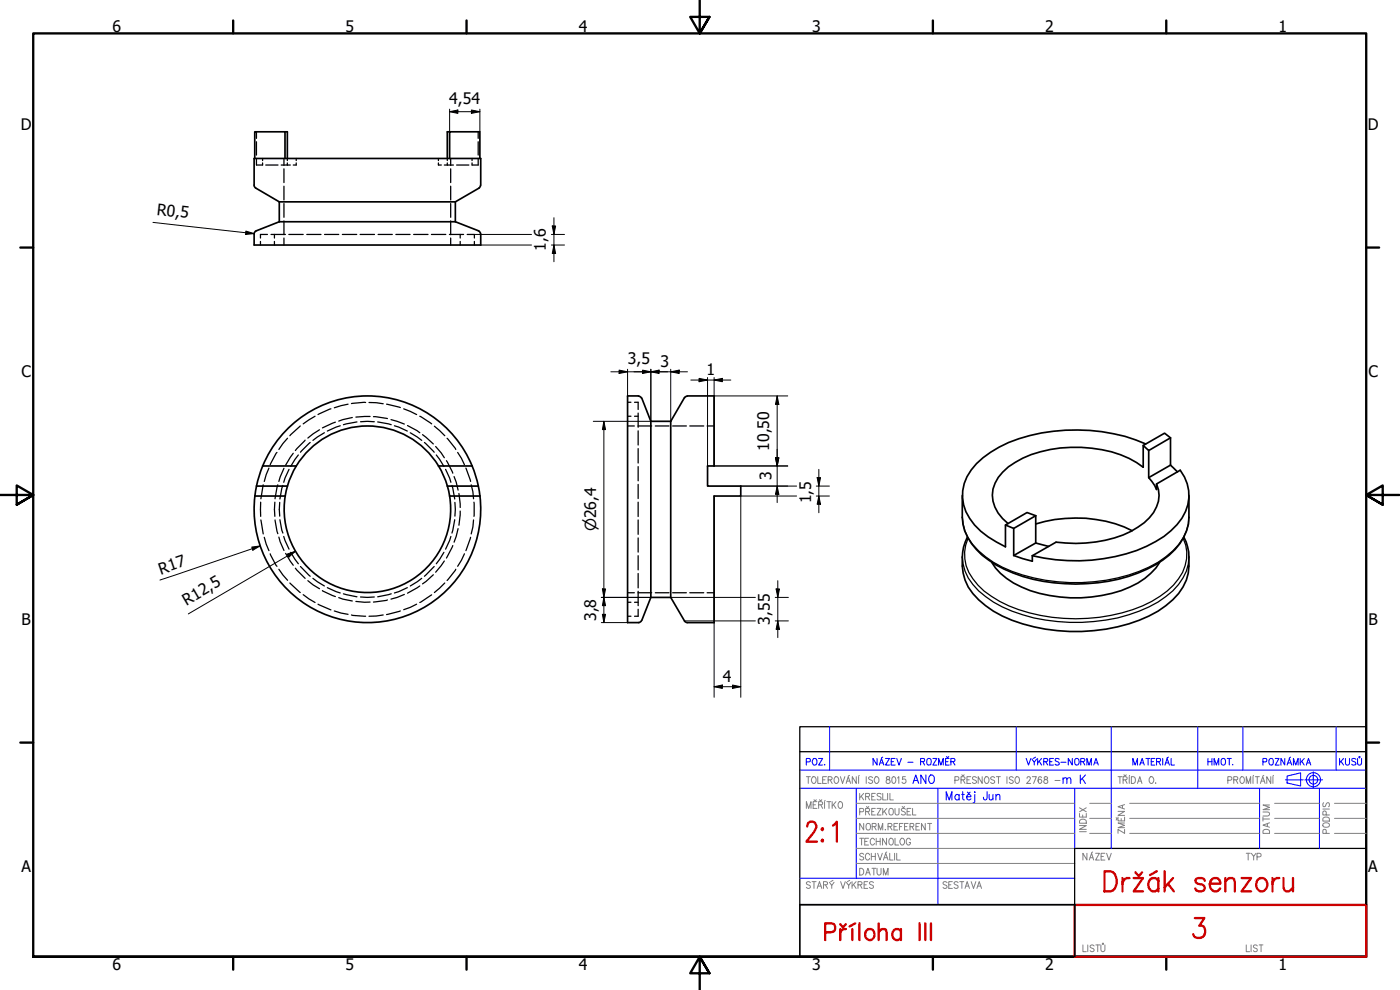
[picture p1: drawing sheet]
<svg xmlns="http://www.w3.org/2000/svg" width="420mm" height="297mm" viewBox="0 0 420 297" stroke-linecap="round" stroke-linejoin="round" font-family="sans-serif">
<defs><g id="words">
<g font-size="4.8">
<text x="33.7" y="9.6">6</text>
<text x="103.7" y="9.6">5</text>
<text x="173.7" y="9.6">4</text>
<text x="243.7" y="9.6">3</text>
<text x="313.7" y="9.6">2</text>
<text x="383.7" y="9.6">1</text>
<text x="134.8" y="31.2">4,54</text>
<text x="6.2" y="38.9">D</text>
<text x="410.5" y="38.9">D</text>
<text x="47" y="64.4" transform="rotate(6 47 64.4)">R0,5</text>
<text x="163.8" y="75.3" transform="rotate(-90 163.8 75.3)">1,6</text>
<text x="6.4" y="113.1">C</text>
<text x="188.5" y="109.2">3,5</text>
<text x="198.2" y="110">3</text>
<text x="212" y="112.5">1</text>
<text x="410.7" y="113.1">C</text>
<text x="230.8" y="135.3" transform="rotate(-90 230.8 135.3)">10,50</text>
<text x="231.6" y="144.1" transform="rotate(-90 231.6 144.1)">3</text>
<text x="243.4" y="151" transform="rotate(-90 243.4 151)">1,5</text>
<text x="48.3" y="172.4" transform="rotate(-19 48.3 172.4)">R17</text>
<text x="55.9" y="181.7" transform="rotate(-30 55.9 181.7)">R12,5</text>
<text x="6.4" y="187.4">B</text>
<text x="178.9" y="186.4" transform="rotate(-90 178.9 186.4)">3,8</text>
<text x="231" y="187.4" transform="rotate(-90 231 187.4)">3,55</text>
<text x="410.7" y="187.4">B</text>
<text x="217" y="204.5">4</text>
<text x="6.4" y="261.7">A</text>
<text x="410.7" y="261.7">A</text>
<text x="33.7" y="290.9">6</text>
<text x="103.7" y="290.9">5</text>
<text x="173.7" y="290.9">4</text>
<text x="243.7" y="290.9">3</text>
<text x="313.7" y="290.9">2</text>
<text x="383.7" y="290.9">1</text>
</g>
<text font-size="4.6" x="178.9" y="159.4" transform="rotate(-90 178.9 159.4)">⌀26,4</text>
</g></defs>
<g fill="none" stroke="#000" stroke-width=".38">
<path d="M77 39.5v2M143.5 39.5v2M77 47.5v2h1.8v-.6M77 42.5v4M78.8 47.5v.7M79.8 49.5h3.6M84.4 49.5h2.7M85.2 47.5v2.1M85.2 50.7v4.1M85.2 55.9v4.1M86.2 47.5v.7M86.2 48.9v.6"/>
<path d="M88.9 48.9v.6h-.9M88.9 47.5v.7M131.6 47.5v.7M131.6 48.9v.6h.9M133.3 49.5h2.8M134.2 47.5v.7M134.2 48.9v.6M135.3 47.5v2.1M135.3 50.7v4.1M135.3 55.9v4.1M137 49.5h3.7M141.7 47.5v.7"/>
<path d="M143.5 47.5v2h-1.8v-.6M143.5 42.5v4M78.2 72.4v1.1M80.3 70.3h-2.1v1.1M81.3 70.3h4.4M82.4 70.3v1.1M82.4 72.4v1.1M85.2 61.1v4.1M85.2 66.3v4.1M85.2 71.4v2.1M86.7 70.3h4.3M92.1 70.3h4.2"/>
<path d="M97.4 70.3h4.3M102.7 70.3h4.4M108.1 70.3h4.3M113.5 70.3h4.2M118.8 70.3h4.3M124.1 70.3h4.4M129.5 70.3h4.3M134.9 70.3h4.2M135.3 61.1v4.1M135.3 66.3v4.1M135.3 71.4v2.1M138.1 70.3v1.1"/>
<path d="M138.1 72.4v1.1M140.2 70.3h2.2v1.1M142.4 72.4v1.1M83.1 135.7l-2 3.7M86.3 131.5l-2.6 3.4M88 136l-2.3 3.6M89.5 136.5l-2.3 3.4M90.1 127.8l-3.1 2.9M91.6 132.1l-3 3.1M93.1 132.8l-2.9 2.9M94.6 124.9l-3.6 2.3M95.9 129l-3.5 2.4"/>
<path d="M97.3 129.8l-3.4 2.3M99.3 122.7l-3.9 1.7M100.6 126.7l-3.8 1.7M102.1 127.7l-3.9 1.6M104.5 121.3l-4.2 1.1M105.7 125.3l-4 1.1M107.1 126.6l-4 .8M108.2 126.5h4.1M109.7 120.8l-4.2 .3M110.7 120.8l4.3 .3M111.1 125l-4.3 .1M112.1 125l4.2 .6"/>
<path d="M113.3 126.6l4.1 .8M116 121.3l4.1 1M117.3 125.9l4 1.3M118.4 127.7l3.8 1.6M121.2 122.7l3.8 1.7M122.3 127.7l3.7 2.1M123.1 129.8l3.5 2.3M126 124.9l3.5 2.3M126.8 130.4l3.2 2.8M127.4 132.8l2.9 2.9M130.4 127.9l3.1 2.8M130.7 134l2.6 3.3"/>
<path d="M130.9 136.5l2.3 3.4M134 138.2l1.9 3.8M134.2 131.5l2.6 3.4M137.4 135.7l2 3.7M188.3 127.8h2.1M188.3 120.7h1.1M188.3 124.9h1.1M190.4 120.7h1.1v2.2M190.4 124.9h1.1M191.5 127.8h4.1M191.5 123.9v4.3M191.5 129.3v4.2"/>
<path d="M191.5 134.6v4.3M196.7 127.8h4.1M201.9 127.8h4.1M207 127.8h4.2M212.2 127.8h2.1M78.2 150.7v4.2M78.3 156l.7 4.2M79 145.5l-.7 4.2M80.7 140.4l-1.4 4M82.5 150.7v4.2M82.5 156l.9 4.1M83.4 145.5l-.9 4.2"/>
<path d="M83.9 150.7v4.2M84 155.9l.9 4M84.9 145.7l-.9 4M85.2 140.5l-1.5 3.9M86.7 140.8l-1.5 3.9M133.7 140.8l1.6 3.9M135.6 145.7l.9 4M136.3 143l1.2 4.1M136.5 155.9l-.9 4M136.5 150.7v4.2M137.5 158.6l-1.2 4.1M137.7 148.1l.4 4.2"/>
<path d="M138.1 153.3l-.4 4.3M139.8 140.4l1.4 4M141.4 145.5l.5 2.1 .2 2.1M142.1 156l-.2 2.1-.5 2.1M142.2 150.7v4.2M191.5 140v4.3M191.5 145.3v4.3M191.5 150.7v4.3M191.5 156v4.3M79.3 161.2l1.4 4M81.1 166.2l2 3.7M83.7 161.1l1.5 4"/>
<path d="M83.7 170.8l2.6 3.3M85.2 161l1.5 3.8M85.7 166l2.3 3.6M87 174.9l3.1 2.9M87.2 165.7l2.3 3.4M88.6 170.5l3 3M90.2 170l2.9 2.9M91 178.4l3.6 2.4M92.4 174.2l3.5 2.4M93.9 173.5l3.4 2.3M96.8 177.2l3.8 1.8M98.2 176.3l3.9 1.6"/>
<path d="M101.7 179.3l4 1M103.1 178.2l4 .9M108.2 179.1h4.1M117.4 178.2l-4.1 .9M121.3 178.4l-4 1.4M122.2 176.3l-3.8 1.6M126 175.8l-3.7 2.2M126.6 173.5l-3.5 2.3M129.5 178.5l-3.5 2.3M130 172.5l-3.2 2.7M130.3 170l-2.9 2.9M133.2 165.7l-2.3 3.4"/>
<path d="M133.3 168.3l-2.6 3.4M133.5 174.9l-3.1 2.9M135.3 161l-1.6 3.8M135.9 163.7l-1.9 3.7M136.8 170.8l-2.6 3.4M139.4 166.2l-2 3.7M141.2 161.2l-1.4 4M188.3 177.8h2.1M191.5 177.8h4.1M191.5 161.4v4.3M191.5 166.7v4.3M191.5 172.1v4.3"/>
<path d="M191.5 177.4v4.3M196.7 177.8h4.1M201.9 177.8h4.1M207 177.8h4.2M212.2 177.8h2.1M95.4 181.3l3.9 1.7M100.3 183.3l4.2 1M105.5 184.5l4.2 .4M106.8 180.5l4.3 .1M115 184.5l-4.3 .4M116.3 180l-4.2 .6M120.1 183.3l-4.1 1.1"/>
<path d="M125 181.3l-3.8 1.6M188.3 184.9h1.1M188.3 180.7h1.1M190.4 180.7h1.1M191.5 182.8v2.1h-1.1"/>
</g>
<g fill="none" stroke="#000" stroke-width=".51">
<path d="M85.5 39.5h.7v8M134.9 39.5h-.7v8M76.3 55.5v-8h68v8M76.3 55.6l.5 .8 7 4.2M76.5 47.5v-8h9v8M134.9 47.5v-8h9.1v8M143.8 56.4l-7.1 4.2M144.2 55.6l-.5 .8M76.3 70.2v3.3h68v-3.3M83.8 66.5l-6.9 2.8-.5 .3-.1 .6M83.8 66.5h52.9M83.8 60.6h52.9"/>
<path d="M83.8 60.6v5.9M136.7 66.5l6.9 2.8 .4 .3 .2 .6M136.7 60.6v5.9M191.6 118.9l.6 .1 .3 .5M191.6 118.8h-3.3v68h3.3l.6-.2 .3-.4M192.6 119.4l2.7 7M205.4 119.3l-4.1 7.1M206.3 118.9l-.9 .5M206.3 118.8h8v21h-2v6h10v3h-8v38h-8M78.8 139.8h10.1M88.9 139.8a25 25 0 0 0 21.4 38 25 25 0 0 0 21.3-38M88.9 139.8a25 25 0 0 1 42.7 0"/>
<path d="M131.6 139.8h10.1M195.3 126.4v52.8M195.3 126.4h6M201.3 126.4v52.8M343.9 133.2a55.3 55.3 0 0 0-41.2-.4 24.8 24.8 0 0 0-12.5 10.3 12.5 12.5 0 0 0 2.3 14.4 28.8 28.8 0 0 0 9.3 6.6v-6.6l6.4-3.7 2.6 .9M344.7 135.2v8.1M351.3 131.4l-1.8-1.4-6.4 3.7v6.5a33.4 33.4 0 0 0-21.7-6 33.8 33.8 0 0 0-18.8 5.9 10.2 10.2 0 0 0-4 12l.9 1.8 1.4 1.7 1.6 1.5M351.3 131.4l-6.6 3.8-1.6-1.5M351.3 139.6l2.1 2M351.3 131.4v8.2M351.3 139.6l-6.6 3.7M76.5 148.8h9"/>
<path d="M77 145.8h9.2M134.2 145.8h9.3M134.9 148.8h9.1M288.8 148.6v6.6a16.3 16.3 0 0 0 7.9 12.9 47.2 47.2 0 0 0 29.4 7 42.8 42.8 0 0 0 24.8-8.6 15.3 15.3 0 0 0 5.9-11.3v-6.6M304.2 158.5v8.2M310.8 154.7l-6.6 3.8-2.4-1M310.8 157.2a39.5 39.5 0 0 1 29 2M310.8 154.7v8.2M344.7 143.3l1.8 2.4 .6 1.2v-1.7l7.1-4.1a12.4 12.4 0 0 1-.9 16.3 33.8 33.8 0 0 1-18.6 9.6 55.7 55.7 0 0 1-24.9-.3M347.1 145.2a9 9 0 0 1-2.2 10.2 28.6 28.6 0 0 1-19 7.5l-3 .2-6-.4-7.1 4M195.3 179.2l-2.7 7M195.3 179.2h6"/>
<path d="M201.3 179.2l4.1 7.1 .9 .5M290.3 161.1a17.4 17.4 0 0 0 .3 15 27.7 27.7 0 0 0 16.3 11.1 54.8 54.8 0 0 0 37.9-2.4 21.6 21.6 0 0 0 11.2-10.8 18.3 18.3 0 0 0-.7-12.9M297.6 168.7a21 21 0 0 0 11.6 8.5 42.1 42.1 0 0 0 32.3-2.3 18.6 18.6 0 0 0 6.5-6.2M304.2 166.7l5.6 1.7v-1.7M310.8 162.9l3.9 1M310.8 162.9l-6.6 3.8"/>
<circle cx="110.3" cy="152.8" r="34"/>
</g>
<path d="M288.8 155.2a15.1 15.1 0 0 0 7 11.9 41.3 41.3 0 0 0 21.5 7.4 51.7 51.7 0 0 0 30.2-5.8 20.6 20.6 0 0 0 8.5-9.3l.6-2.1 .2-2.1M288.8 167.1a15.1 15.1 0 0 0 7 11.9 41.3 41.3 0 0 0 21.5 7.5 51.7 51.7 0 0 0 30.2-5.9 18 18 0 0 0 9.1-11.3l.2-2.2M290.5 161.5a12.4 12.4 0 0 0 3 14.1 34 34 0 0 0 18.7 9 52.4 52.4 0 0 0 33.4-4.1 19.3 19.3 0 0 0 10.1-10.8 11 11 0 0 0-.6-8.2" fill="none" stroke="#000" stroke-width=".38"/>
<g fill="none" stroke="#000" stroke-width=".7">
<path d="M70 6.1v3.9M140 6.1v3.9M210 0v10l-2.9-4.9h5.8l-2.9 4.9 2.9-4.9M280 6.1v3.9M350 6.1v3.9M6.1 74.3h3.9M410 74.3h3.9M0 148.5h10l-5-2.8v5.7l5-2.9-5 2.9M420 148.5h-10l5-2.8v5.7l-5-2.9 5 2.9M6.1 222.8h3.9M410 222.8h3.9M10 287.1v-277.1h400v277.1h-400h400"/>
<path d="M70 287.1v3.8M140 287.1v3.8M212.9 292l-2.9-4.9 2.9 4.9h-5.8l2.9-4.9v9.9M280 287.1v3.8M350 287.1v3.8"/>
</g>
<!-- layer: 3_TUCNA -->
<g fill="none" stroke="#c00" stroke-width=".7">
<path d="M242.3 248a1.35 1.35 0 0 1 .8-1.4h.9a1.54 1.54 0 0 1 .7 2.2l-2.7 3.7h3.2M246.8 248.5l.2 .3-.2 .3-.2-.3zM246.8 252l.2 .3-.2 .2-.2-.2zM250 247.7l1.1-1.1v5.9M247.6 279.7h2l.7-.3a1.41 1.41 0 0 0 .3-1.4 1.41 1.41 0 0 0-1-1h-2v5.1M252.2 277.3l.8 .9 .9-.9M252.2 278.8v3.3M253.9 278.8a1.4 1.4 0 0 0-1.7 1.3M255.8 278.8v3.3M256.7 277l-1.7 1M257.9 277v5.1M260.3 278.9a1.65 1.65 0 0 1 2.2 1 1.65 1.65 0 0 1-1.1 2.2 1.7 1.7 0 0 1-1.8-1.2 1.7 1.7 0 0 1 .7-2z"/>
<path d="M263.7 279.7l.7-.8 .4-.1 1.1 .1 .2 3.2M263.7 277v5.1M270.4 279.4a1.44 1.44 0 0 0-1.9-.5 1.44 1.44 0 0 0-.7 1.8 1.38 1.38 0 0 0 1 1.3 1.38 1.38 0 0 0 1.6-.6M270.4 278.8v3.3M276 277v5.1M277.7 277v5.1M279.4 277v5.1M331.5 261.4h1.7a2.89 2.89 0 0 1 1.9 3.8 2.48 2.48 0 0 1-1.9 2.2h-1.7zM336.9 263.4v4M339 263.4a1.73 1.73 0 0 0-2.1 1.8M340.2 263.4h2.8l-2.8 4h2.8M340.7 261.7l1.1 1.2 1-1.2"/>
<path d="M347.2 261.4l-2.1 1.2M347.7 264.3a1.69 1.69 0 0 0-2.2-.7 1.69 1.69 0 0 0-.9 2.1 1.6 1.6 0 0 0 1.2 1.7 1.6 1.6 0 0 0 1.9-.8M347.7 263.4v4M349.5 261.4v6M350.5 265.2l1.8 2.2M352 263.4l-2.5 2.9M358.6 275.4h2.8l-1.5 2.3h.8a1.98 1.98 0 0 1 .7 3 1.98 1.98 0 0 1-3.1 .1l-.2-.5M361.6 264.3l-.3-.6-.7-.3-1.6 .3-.3 .6 .3 .5 2.3 .9 .3 .9a1.55 1.55 0 0 1-1.5 .9 1.55 1.55 0 0 1-1.4-.9M363.1 265.2a1.61 1.61 0 0 1 1-1.7 1.61 1.61 0 0 1 1.9 .5l.2 1.2h-3.1a1.72 1.72 0 0 0 .9 2 1.72 1.72 0 0 0 2.2-.6M367.7 264.6l.8-.9 .5-.3h.8l.5 .3 .3 .9v2.8M367.7 263.4v4M372.6 263.4h2.9l-2.9 4h2.9"/>
<path d="M377.8 263.7a1.86 1.86 0 0 1 2.3 .5 1.86 1.86 0 0 1-.1 2.4 1.6 1.6 0 0 1-1.8 .8 1.6 1.6 0 0 1-1.2-1.7l.3-1.4zM381.9 263.4v4M383.9 263.4a1.71 1.71 0 0 0-2 1.8M385.2 263.4v2.9l.3 .8 .5 .3h.8l1.2-1.1M388 263.4v4M410 271.4v15.7h-87.5v-15.6h87.5"/>
</g>
<!-- layer: 8_TEXTY -->
<g fill="none" stroke="#00f" stroke-width=".32">
<path d="M249 218v13.1M305 218v13.1M333.5 218v36.6M359.5 218v18.5M373 218v13.1M401 218v13.1M240 231.1h170M240 236.5h170M242 228.6l1-.1 .1-.7-1.1-.2v1.9M244.2 227.6a.99 .99 0 0 1 1.1 .8 .99 .99 0 0 1-.6 1.1 1.05 1.05 0 0 1-1-.7 1.05 1.05 0 0 1 .5-1.2zM245.7 227.6h1.2l-1.2 1.9h1.2M247.5 229.3l.1 .2"/>
<path d="M257 236.6v27M263.2 227.6v1.9l-1.2-1.9v1.9M263.9 229.5l.6-1.9 .7 1.9M264.2 228.9h.8M264.9 227.2l-.4 .2M265.7 227.6h1.3l-1.3 1.9h1.3M267.5 228.5h.7M268.6 227.6h-1.1v1.9h1.1M269.1 227.6l.7 1.9 .7-1.9M272.5 228.7h1.5M274 235.1l.8-2.6 .9 2.6M274.3 234.2h1.1"/>
<path d="M276.3 228.5l1.1-.1v-.8h-1.1v1.9M276.9 228.5l.6 1M277.9 232.5v2.6l-1.5-2.6v2.6M278.4 227.6h.2a.99 .99 0 0 1 .9 1 .99 .99 0 0 1-.9 .9 1.26 1.26 0 0 1-.2-1.9zM279.1 232.6l.2-.1a1.28 1.28 0 0 1 1.2 1.3 1.28 1.28 0 0 1-1.2 1.3 1.57 1.57 0 0 1-.2-2.5zM280 227.6h1.2l-1.2 1.9h1.2M281.5 236.5v35M281.7 229.5v-1.9l.7 1.9 .7-1.9v1.9M283.8 228.5h.7M284 227l.4 .4 .3-.4M284.9 227.6h-1.1v1.9h1.1M285.4 228.5l1-.1v-.8h-1v1.9"/>
<path d="M286 228.5l.6 1M287.8 238.7a.77 .77 0 0 0-1.3 .3 .77 .77 0 0 0 .9 1l.4-.3M287.8 238.4v1.6M288.6 238.4h.8M288.9 237.5v2.1l.2 .3 .3 .1M290.1 239.1a.67 .67 0 0 1 1-.6l.3 .6h-1.3a.72 .72 0 0 0 .4 .8 .72 .72 0 0 0 .9-.2M290.3 237.7l.5 .4 .3-.4M292.5 237.5v.3zM292.5 238.4v2.4h-.5M296.2 237.5l-.1 2.3-.3 .2-.5-.1-.2-.7M296.9 238.4l.1 1.5 .5 .1 .5-.4M298 238.4v1.6"/>
<path d="M298.9 238.9l.5-.5 .6 .1 .1 1.5M298.9 238.4v1.6M308 227.6l.7 1.9 .7-1.9M309.7 227.8l.7 .9 .7-.9M310.4 228.7v.8M310.8 227.2l-.7 .4M311.4 227.6v1.9M311.8 228.4l.8 1.1M312.6 227.6l-1.2 1.3M313.2 228.5l1.1-.1 .2-.3-.2-.5h-1.1v1.9M313.8 228.5l.7 1M315 228.5h.7"/>
<path d="M316.2 227.6h-1.2v1.9h1.2M317.9 227.8l-.5-.2h-.6v.7l.9 .4 .2 .6-.5 .2-.7-.2M318.4 228.7h1.5M319 233.9l.5-.6 .5 .2 .2 1.6M319 233.3v1.8M320.2 233.9l.5-.6 .5 .2 .2 1.6M321.8 227.6v1.9l-1.2-1.9v1.9M322.5 236.5v18.1M322.8 227.6a.99 .99 0 0 1 1.2 .8 .99 .99 0 0 1-.7 1.1 1.05 1.05 0 0 1-.9-.7 1.05 1.05 0 0 1 .4-1.2zM324.2 232.5v2.6M324.4 228.5l1.1-.2v-.5l-1.1-.2v1.9M324.8 233.6l1 1.5"/>
<path d="M325 228.5l.6 1M325.8 232.5l-1.6 1.7M326.2 229.5v-1.9l.6 1.9 .7-1.9v1.9M328.2 229.5l.7-1.9 .7 1.9M328.5 228.9h.9M340 229.5v-1.9l.7 1.9 .7-1.9v1.9M342.1 229.5l.7-1.9 .6 1.9M342.3 228.9h.9M343.9 227.6h1.2M344.6 227.6v1.9M345.5 228.5h.7M346.6 227.6h-1.1v1.9h1.1"/>
<path d="M347.1 228.5l1.1-.1v-.8h-1.1v1.9M347.7 228.5l.6 1M348.9 227.6v1.9M349.6 229.5l.7-1.9 .7 1.9M349.9 228.9h.8M350.6 227.2l-.3 .2M351.5 227.6v1.9h1M362.5 228.5h1.2M362.5 227.6v1.9M363.7 227.6v1.9M364.4 229.5v-1.9l.7 1.9 .7-1.9v1.9M366.6 227.8l.4-.2a.99 .99 0 0 1 .8 1 .99 .99 0 0 1-.8 .9l-.5-.4z"/>
<path d="M368.3 227.6h1.2M368.9 227.6v1.9M370 229.3v.2M378 236.5v18.1M379 228.6l1-.1v-.9h-1v1.9M381.1 227.6h.2a.99 .99 0 0 1 .9 1 .99 .99 0 0 1-.9 .9 1.26 1.26 0 0 1-.2-1.9zM382.7 227.6h1.2l-1.2 1.9h1.2M385.6 227.6v1.9l-1.2-1.9v1.9M385.8 234h5.3M386.3 229.5l.7-1.9 .7 1.9M386.3 232.8l4-.9v3.9l-4-.9zM386.5 228.9h.9"/>
<path d="M387.3 227.2l-.3 .2M388.2 229.5v-1.9l.7 1.9 .7-1.9v1.9M390.2 227.6v1.9M390.7 228.4l.7 1.1M391.4 227.6l-1.2 1.3M391.6 234h5.3M392 229.5l.7-1.9 .7 1.9M392.3 228.9h.8M394.1 231.6v4.7M396 236.5v18.1M402 227.6v1.9M402.4 228.4l.8 1.1"/>
<path d="M403.2 227.6l-1.2 1.3M403.8 227.6v1.4a.6 .6 0 0 0 .6 .5 .6 .6 0 0 0 .6-.5v-1.4M406.9 227.8l-.4-.2h-.7v.7l.9 .4 .2 .6-.4 .2-.8-.2M407.4 227.6v1.4a.6 .6 0 0 0 .6 .5 .6 .6 0 0 0 .6-.5v-1.4M407.8 227.1h.4v.2l-.2 .1zM284 240v-2.5l.9 2.5 .8-2.5v2.5M240 263.5h82.5"/>
<circle cx="394.2" cy="234" r="1.3"/>
<circle cx="394.2" cy="234" r="2.13"/>
</g>
<!-- layer: 2_SLABA -->
<g fill="none" stroke="#808080" stroke-width=".3">
<path d="M242 233h1.2M242.6 233v2.1M244 233a1.02 1.02 0 0 1 1 1 1.02 1.02 0 0 1-1 1.1 1.23 1.23 0 0 1 0-2.1zM244.3 240l.4 .3 .3-.3M245.4 233v2.1h1M245.9 240l.4 .3 .3-.3M246.9 234h.7M248 233h-1.1v2.1h1.1M248.5 234l1.1-.1 .1-.5-.4-.4h-.8v2.1M249.1 234l.6 1.1M250.6 233.2a.73 .73 0 0 1 1.1 .6v.5a.7 .7 0 0 1-.7 .8 .7 .7 0 0 1-.7-.8zM252.2 233l.7 2.1 .7-2.1"/>
<path d="M253.9 235.1l.7-2.1 .7 2.1M254.2 234.4h.8M255 232.6l-.4 .2M257 233v2.1l-1.2-2.1v2.1M257.7 233v2.1M257.9 232.6l-.2 .2M258 238v2M258.4 238.9l.8 1.1M259.2 238l-1.2 1.4M259.8 239l1.1-.1v-.8l-1.1-.1v2M260 233v2.1M260.4 239l.6 1"/>
<path d="M261.6 239h.7M261.9 233.3a.57 .57 0 0 0-.8-.3 .57 .57 0 0 0-.3 .7l1.1 .8a.64 .64 0 0 1-.5 .6 .64 .64 0 0 1-.7-.4M262.6 233.3l.3-.3a1.02 1.02 0 0 1 .9 1 1.02 1.02 0 0 1-.9 1.1l-.5-.8zM262.7 238h-1.1v2h1.1M264.4 238.3l-.4-.3-.8 .3 .2 .5 1 .5-.1 .7h-.6l-.5-.2M264.9 238v2h1.1M266.1 233.2v.5l.7 .3a.57 .57 0 0 1 .4 .6 .57 .57 0 0 1-.5 .5h-.4a.68 .68 0 0 1-.3-.9 .68 .68 0 0 1 .8-.4l.2-.3v-.3zM266.4 238v2M267.1 238v2h1M267.9 233.2l.3-.2a1.08 1.08 0 0 1 .7 1 1.08 1.08 0 0 1-.7 1.1 1.39 1.39 0 0 1-.3-1.9zM269.4 233.4l.3-.4v2.1M271.7 233h-.8l-.1 .9a.64 .64 0 0 1 1 .1 .64 .64 0 0 1-.2 .9 .64 .64 0 0 1-.9-.2"/>
<path d="M286.6 234.1l1.1-.1v-.8l-1.1-.2v2.1M288.4 234l1-.1 .2-.5-.4-.4h-.8v2.1M288.7 232.5l.3 .3 .4-.3M289 234l.6 1.1M290.2 234h.7M291.3 233h-1.1v2.1h1.1M293.1 233.3a.71 .71 0 0 0-1.3 0l.2 .5 .9 .4 .2 .5a.71 .71 0 0 1-1.3 0M294.8 233v2.1l-1.2-2.1v2.1M295.9 233a1.02 1.02 0 0 1 .9 1 1.02 1.02 0 0 1-.9 1.1 1.23 1.23 0 0 1 0-2.1zM298.5 233.3a.61 .61 0 0 0-.7-.3 .61 .61 0 0 0-.4 .7l.9 .5 .2 .3a.64 .64 0 0 1-.5 .6 .64 .64 0 0 1-.7-.4M299 233h1.2M299.7 233v2.1"/>
<path d="M302.2 233v2.1M304.1 233.3a.61 .61 0 0 0-.7-.3 .61 .61 0 0 0-.4 .7l.9 .5 .2 .3a.64 .64 0 0 1-.5 .6 .64 .64 0 0 1-.7-.4M304.9 233.2a.67 .67 0 0 1 .7 0 .67 .67 0 0 1 .3 .6v.5a.68 .68 0 0 1-.6 .8 .68 .68 0 0 1-.7-.8zM308.2 233.5l.3-.5h.4l.3 .4-.2 .7-.9 1h1.2M309.8 233h1.2l-.8 2.1M312.5 233.3v-.1a.49 .49 0 0 0-.8 .2l-.2 .5a.86 .86 0 0 0 .7 1.2 .58 .58 0 0 0 .3-1 .58 .58 0 0 0-1 .3M313.4 233.2v.3l.2 .3a.65 .65 0 0 1 .9 .6 .65 .65 0 0 1-.8 .7l-.3-.2a.79 .79 0 0 1 0-.8 .79 .79 0 0 1 .9-.4l.1-.4a.61 .61 0 0 0-1-.1zM316.6 234.2h1.5M335.5 233h1.2M336.1 233v2.1M337.1 234l1-.1 .1-.7-1.1-.2v2.1M337.3 232.5l.4 .3 .3-.3"/>
<path d="M337.7 234l.6 1.1M338.9 233v2.1M339 232.6l-.1 .2M339.5 233a1.04 1.04 0 0 1 1.3 1 1.04 1.04 0 0 1-1.3 1.1zM341.4 235.1l.7-2.1 .6 2.1M341.6 234.4h.9M345.2 233.2l.2-.2a1.02 1.02 0 0 1 .9 1 1.02 1.02 0 0 1-.9 1.1 1.26 1.26 0 0 1-.2-1.9zM346.8 234.9h.1M368.5 234.1l1.1-.2v-.7l-1.1-.2v2.1M370.3 234l1-.1 .1-.7-1.1-.2v2.1M370.9 234l.6 1.1M372.4 233.2a.67 .67 0 0 1 .7 0 .67 .67 0 0 1 .3 .6v.5a.68 .68 0 0 1-.6 .8 .68 .68 0 0 1-.7-.8z"/>
<path d="M374 235.1v-2.1l.6 2.1 .7-2.1v2.1M376 233v2.1M376.2 232.6l-.2 .2M376.7 233h1.3M377.3 233v2.1M378.3 235.1l.7-2.1 .7 2.1M378.5 234.4h.9M379.3 232.6l-.3 .2M381.4 233v2.1l-1.2-2.1v2.1M382 233v2.1M382.2 232.6l-.2 .2M242 242.6v-2.1l.7 2.1 .7-2.1v2.1"/>
<path d="M244 241.5h.7M245.2 240.5h-1.2v2.1h1.2M245.7 241.5l1-.1 .1-.7-1.1-.2v2.1M246.3 241.5l.6 1.1M247.5 240.5v2.1M247.6 240.1l-.1 .2M248.2 240.5h1.2M248.8 240.5v2.1M249.7 240.5v2.1M250.1 241.4l.8 1.2M250.9 240.5l-1.2 1.4M251.8 240.7a.67 .67 0 0 1 .7 0 .67 .67 0 0 1 .4 .6v.5a.68 .68 0 0 1-.7 .8 .68 .68 0 0 1-.7-.8z"/>
<path d="M257 259.1h65.6M257 254.6h65.5M257 250h65.5M257 245.5h65.5M257 241h65.5M258 243.6l1-.1 .1-.8-1.1-.1v1.9M258 251.5h1.2M258.6 251.5v2M259.2 247.1v1.9l-1.2-1.9v1.9M259.2 256.3a.61 .61 0 0 0-.7-.3 .61 .61 0 0 0-.4 .7l.9 .5 .2 .3a.64 .64 0 0 1-.5 .6 .64 .64 0 0 1-.7-.4M259.5 252.5h.7M259.8 243.5l1.1-.1v-.8h-1.1v1.9"/>
<path d="M260 242l.4 .4 .3-.4M260 247.3l.4-.2a.99 .99 0 0 1 .9 .9 .99 .99 0 0 1-.9 1l-.4-.4zM260.4 243.5l.6 1M260.7 251.5h-1.2v2h1.2M261 256.5a.65 .65 0 0 0-.8-.5 .65 .65 0 0 0-.5 .8v.5a.65 .65 0 0 0 .5 .7 .65 .65 0 0 0 .8-.5M261.5 256v2M261.5 257h1.2M261.6 243.5h.7M261.7 248l1.1-.1v-.8h-1.1v1.9M262.4 248l.6 1M262.4 252a.65 .65 0 0 0-.7-.5 .65 .65 0 0 0-.5 .8v.5a.65 .65 0 0 0 .5 .7 .65 .65 0 0 0 .7-.5M262.7 242.6h-1.1v1.9h1.1"/>
<path d="M262.7 256v2M263 252.5h1.2M263 251.5v2M263.2 242.6h1.2l-1.2 1.9h1.2M263.4 256l.7 2 .7-2M263.6 249v-1.9l.7 1.9 .6-1.9v1.9M264.2 251.5v2M264.9 242.6v1.9M265.1 258l.7-2 .7 2M265.4 243.4l.7 1.1M265.4 257.4h.9M265.7 248.8l.1 .2"/>
<path d="M266.1 251.5v2l-1.2-2v2M266.1 242.6l-1.2 1.3M266.1 255.6l-.3 .2M266.5 248l1-.1 .2-.3-.2-.5h-1v1.9M266.9 242.8l.4-.2a.99 .99 0 0 1 .8 .9 .99 .99 0 0 1-.8 1l-.5-.4zM266.9 251.8a.65 .65 0 0 1 .8-.3 .65 .65 0 0 1 .4 .8v.5a.68 .68 0 0 1-.7 .8 .68 .68 0 0 1-.6-.8zM267 256v2h1M267.1 248l.6 1M268.3 248h.7M268.5 256v2M268.6 242.6v1.4l.5 .5a.55 .55 0 0 0 .7-.5v-1.4M268.6 251.5v2h1.1"/>
<path d="M269.1 256v2h1.1M269.4 247.1h-1.1v1.9h1.1M269.9 248h.7M270.6 251.5a1.02 1.02 0 0 1 .9 1 1.02 1.02 0 0 1-.9 1 1.23 1.23 0 0 1 0-2zM270.8 242l.3 .4 .4-.4M271 247.1h-1.1v1.9M271.5 248h.7M271.7 242.8l-.4-.2-.8 .2 .2 .5 .7 .3 .3 .4-.2 .5h-.5l-.5-.2M272.2 243.5h.7M272.5 247.1h-1v1.9h1M273.1 248l1-.1v-.8h-1v1.9M273.2 252a.65 .65 0 0 0-.7-.5 .65 .65 0 0 0-.5 .8v.5a.65 .65 0 0 0 .6 .8 .65 .65 0 0 0 .6-.8h-.3"/>
<path d="M273.4 242.6h-1.2v1.9h1.2M273.7 248l.6 1M273.9 242.6v1.9h1M274.9 248h.7M276 247.1h-1.1v1.9h1.1M277.7 247.1v1.9l-1.2-1.9v1.9M278.4 247.1h1.2M279 247.1v1.9M324 247.7h2l-2 1.1h2M324 244.1v1.1h2v-1.1M324 249.5h2M324 242.4l2 1.2"/>
<path d="M324.1 246.1a1.1 1.1 0 0 1 1.3-.3 1.1 1.1 0 0 1 .6 1.2h-2zM324.9 244.5v.7M326 242.4l-2 1.2M326.2 256v2l-1.2-2v2M326.9 258l.7-2 .6 2M327 250h6.5M327 245.5h6.5M327 241h6.5M327.2 257.4h.8M327.9 255.6l-.3 .2M328.8 256h1.1l-1.1 2h1.1M330.5 257h.7"/>
<path d="M331.6 256h-1.1v2h1.1M332.1 256l.7 2 .7-2M335 245.3l.3 .4-.3 .3M335.5 245.2v1.1h2v-1.1M335.5 243.4h2l-2 1.3h2M336.5 245.6v.7M336.9 241.7v.8M337.5 248.8v1.2l-2-1.2v1.2M337.5 246.9h-2l2 .7-2 .7h2M337.5 241.4l-2 .6 2 .7M339 250h39M339 245.5h39"/>
<path d="M339 241h39M374 256h1.2M374.6 256v2M375.5 256l.7 1 .7-1M376.2 257v1M377.3 257.1l1.1-.2v-.7l-1.1-.2v2M379 243.6l1.7 .1 .3 .4-.1 .4-.5 .3h-1.4M379 245.7h2M379 245.2v1.2M379.1 249.2a1.21 1.21 0 0 1 1.9 .2v.6h-2zM380.4 247.1v.9M381 246.9l-2 .7 2 .6"/>
<path d="M381 241.5h-2l2 .7-2 .7h2M382.5 250h13.5M382.5 245.5h13.5M382.5 241h13.5M397 242.7h2M397.1 247.2a1.01 1.01 0 0 1 1.2-.4 1.01 1.01 0 0 1 .6 1.1 1.01 1.01 0 0 1-1.2 .4 1.01 1.01 0 0 1-.6-1.1zM397.1 245.5a1.21 1.21 0 0 1 1.9 .2v.7h-2zM397.3 240.8l-.3 .5 .1 .6h.7l.3-.9 .6-.2 .3 .5-.3 .7M398 250v-1l-.8-.1-.2 1.1h2M398 244.5v-1l-.4-.2-.5 .2-.1 1h2M400.5 250h9.5M400.5 245.5h9.5"/>
<path d="M400.5 241h9.5M243.2 264.8a.61 .61 0 0 0-.7-.3 .61 .61 0 0 0-.4 .7l.9 .5 .2 .3a.64 .64 0 0 1-.5 .6 .64 .64 0 0 1-.7-.4M243.7 264.5h1.2M244.3 264.5v2.1M245.2 266.6l.7-2.1 .7 2.1M245.5 265.9h.9M247.1 265.5l1.1-.1 .1-.7-1.2-.2v2.1M247.7 265.5l.6 1.1M248.9 264.7l.7 1 .7-1M249.6 265.7v.9M250 264.1l-.7 .4M252.3 264.5l.7 2.1 .7-2.1"/>
<path d="M254 264.7l.7 1 .7-1M254.7 265.7v.9M255 264.1l-.7 .4M255.7 264.5v2.1M256.2 265.4l.7 1.2M256.9 264.5l-1.2 1.4M257.5 265.5l1.1-.1v-.7l-1.1-.2v2.1M258 260.5a1.04 1.04 0 0 1 1.2 1 1.04 1.04 0 0 1-1.2 1.1zM258.1 265.5l.6 1.1M259.3 265.5h.7M259.8 262.6l.7-2.1 .7 2.1M260 261.9h.9"/>
<path d="M260.4 264.5h-1.1v2.1h1.1M261.7 260.5h1.2M262.1 264.8a.64 .64 0 0 0-.6-.3 .64 .64 0 0 0-.6 .5l1.1 .7 .1 .5a.71 .71 0 0 1-1.2 0M262.3 260.5v2.1M263.2 260.5v1.5l.5 .6 .7-.4v-1.7M265.1 262.6v-2.1l.7 2.1 .7-2.1v2.1M284.2 264.8a.71 .71 0 0 0-1.2 0l.1 .5 .9 .4 .2 .5a.71 .71 0 0 1-1.2 0M284.7 265.5h.7M285.8 264.5h-1.1v2.1h1.1M287.5 264.8a.64 .64 0 0 0-.6-.3 .64 .64 0 0 0-.6 .5l1.1 .7 .1 .5a.71 .71 0 0 1-1.2 0M288 264.5h1.2M288.7 264.5v2.1"/>
<path d="M289.6 266.6l.7-2.1 .7 2.1M289.9 265.9h.8M291.5 264.5l.7 2.1 .7-2.1M293.2 266.6l.7-2.1 .7 2.1M293.4 265.9h.9M325 283.5v2h1M326.5 283.5v2M328.4 283.8a.61 .61 0 0 0-.8-.3 .61 .61 0 0 0-.4 .7l1 .5 .2 .3a.64 .64 0 0 1-.5 .6 .64 .64 0 0 1-.7-.4M328.9 283.5h1.2M329.4 283.5v2M330.4 283.5l.1 1.7 .4 .3 .6-.3 .1-1.7M330.8 283.1l.2-.2 .2 .4h-.4z"/>
<path d="M374 283.5v2h1M375.5 283.5v2M377.3 283.8a.64 .64 0 0 0-1.1 0l.1 .5 1 .5a.48 .48 0 0 1-.4 .7l-.7-.3M377.9 283.5h1.1M378.5 283.5v2"/>
</g>
<!-- layer: 1_SILNA -->
<path d="M240 218h170v7.5h-170zM240 225.5v45.9M410 225.5v45.9M410 254.6h-87.5v16.9h-82.5M240 271.4v15.7h82.6M240 271.4h82.6v15.7h-82.6z" fill="none" stroke="#000" stroke-width=".38"/>
<g fill="none" stroke="#000" stroke-width=".3">
<path d="M134.9 33.5l2.5-.5v1zM134.9 33.5h9.1M134.9 32.8v6.7M141.5 33l2.5 .5-2.5 .5zM144 32.8v6.7M45.9 66.7l30.4 3.4M73.8 69.3l2.5 .8-2.6 .2zM142.4 70.3h17.1M144.3 73.5h15.2M165.5 73.5h3.9M165.5 70.3h3.9M165.7 67.8h1.1l-.6 2.5z"/>
<path d="M166.2 73.5l.6 2.6h-1.1zM166.2 65.3v13.2M183.3 111.6h23M185.8 111l2.5 .6-2.5 .5zM188.3 110.8v8M192.8 111l2.5 .6-2.5 .5zM195.3 111.6l2.5-.6v1.1zM195.3 110.8v15.6h-17.2M201.3 111.6l2.5-.6v1.1zM201.3 110.8v15.6M207.3 114h12M209.8 113.5l2.5 .5-2.5 .5z"/>
<path d="M212.3 113.3v26.5M214.3 114l2.5-.5v1zM214.3 113.3v26.5h22.1M214.3 118.8h22.1M233.2 118.8l.5 2.5h-1zM233.2 118.8v32M181.2 126.4l.5 2.5h-.9zM181.2 126.4v60.4M232.7 137.3h1l-.5 2.5zM214.3 148.8v60.4M222.3 145.8h16.8M233.2 145.8l.5 2.5h-1z"/>
<path d="M239.1 148.8h-16.8v60.4M245 145.8h3.9M245 148.8h3.9M245.2 143.3h1.1l-.6 2.5zM245.7 148.8l.6 2.5h-1.1zM245.7 140.8v13M75.6 164.1l2.4-.3-2.1 1.3zM78 163.8l-30 10.2M86.2 166.2l2.4-.8-1.9 1.7zM88.6 165.4l-32.1 18.8M180.5 179.2h14.8M180.8 176.7h.9l-.5 2.5z"/>
<path d="M181.2 179.2l.5 2.5h-.9zM201.3 179.2h25.4M232.7 179.2h3.9M232.9 176.7h1l-.5 2.5zM233.4 174.2v17.1M180.5 186.8h7.8M180.8 184.3h.9l-.5 2.5zM205.4 186.3h21.3M232.7 186.3h3.9M233.4 186.3l.5 2.5h-1zM214.3 206l2.5-.5v1.1zM214.3 206h8"/>
<path d="M219.8 205.5l2.5 .5-2.5 .6z"/>
</g>
<g fill="#000">
<path d="M134.9 33.5l2.5-.5v1z" fill-rule="evenodd"/>
<path d="M141.5 33l2.5 .5-2.5 .5z" fill-rule="evenodd"/>
<path d="M73.8 69.3l2.5 .8-2.6 .2z" fill-rule="evenodd"/>
<path d="M165.7 67.8h1.1l-.6 2.5z" fill-rule="evenodd"/>
<path d="M166.2 73.5l.6 2.6h-1.1z" fill-rule="evenodd"/>
<path d="M185.8 111l2.5 .6-2.5 .5z" fill-rule="evenodd"/>
<path d="M192.8 111l2.5 .6-2.5 .5z" fill-rule="evenodd"/>
<path d="M195.3 111.6l2.5-.6v1.1z" fill-rule="evenodd"/>
<path d="M201.3 111.6l2.5-.6v1.1z" fill-rule="evenodd"/>
<path d="M209.8 113.5l2.5 .5-2.5 .5z" fill-rule="evenodd"/>
<path d="M214.3 114l2.5-.5v1z" fill-rule="evenodd"/>
<path d="M181.2 126.4l.5 2.5h-.9z" fill-rule="evenodd"/>
<path d="M232.7 137.3h1l-.5 2.5z" fill-rule="evenodd"/>
<path d="M232.7 137.3h1l-.5 2.5z" fill-rule="evenodd"/>
<path d="M233.2 118.8l.5 2.5h-1z" fill-rule="evenodd"/>
<path d="M233.2 145.8l.5 2.5h-1z" fill-rule="evenodd"/>
<path d="M245.2 143.3h1.1l-.6 2.5z" fill-rule="evenodd"/>
<path d="M245.7 148.8l.6 2.5h-1.1z" fill-rule="evenodd"/>
<path d="M75.6 164.1l2.4-.3-2.1 1.3z" fill-rule="evenodd"/>
<path d="M86.2 166.2l2.4-.8-1.9 1.7z" fill-rule="evenodd"/>
<path d="M180.8 176.7h.9l-.5 2.5z" fill-rule="evenodd"/>
<path d="M232.9 176.7h1l-.5 2.5z" fill-rule="evenodd"/>
<path d="M180.8 184.3h.9l-.5 2.5z" fill-rule="evenodd"/>
<path d="M181.2 179.2l.5 2.5h-.9z" fill-rule="evenodd"/>
<path d="M233.4 186.3l.5 2.5h-1z" fill-rule="evenodd"/>
<path d="M214.3 206l2.5-.5v1.1z" fill-rule="evenodd"/>
<path d="M219.8 205.5l2.5 .5-2.5 .6z" fill-rule="evenodd"/>
</g>
<use href="#words"/>
</svg>
